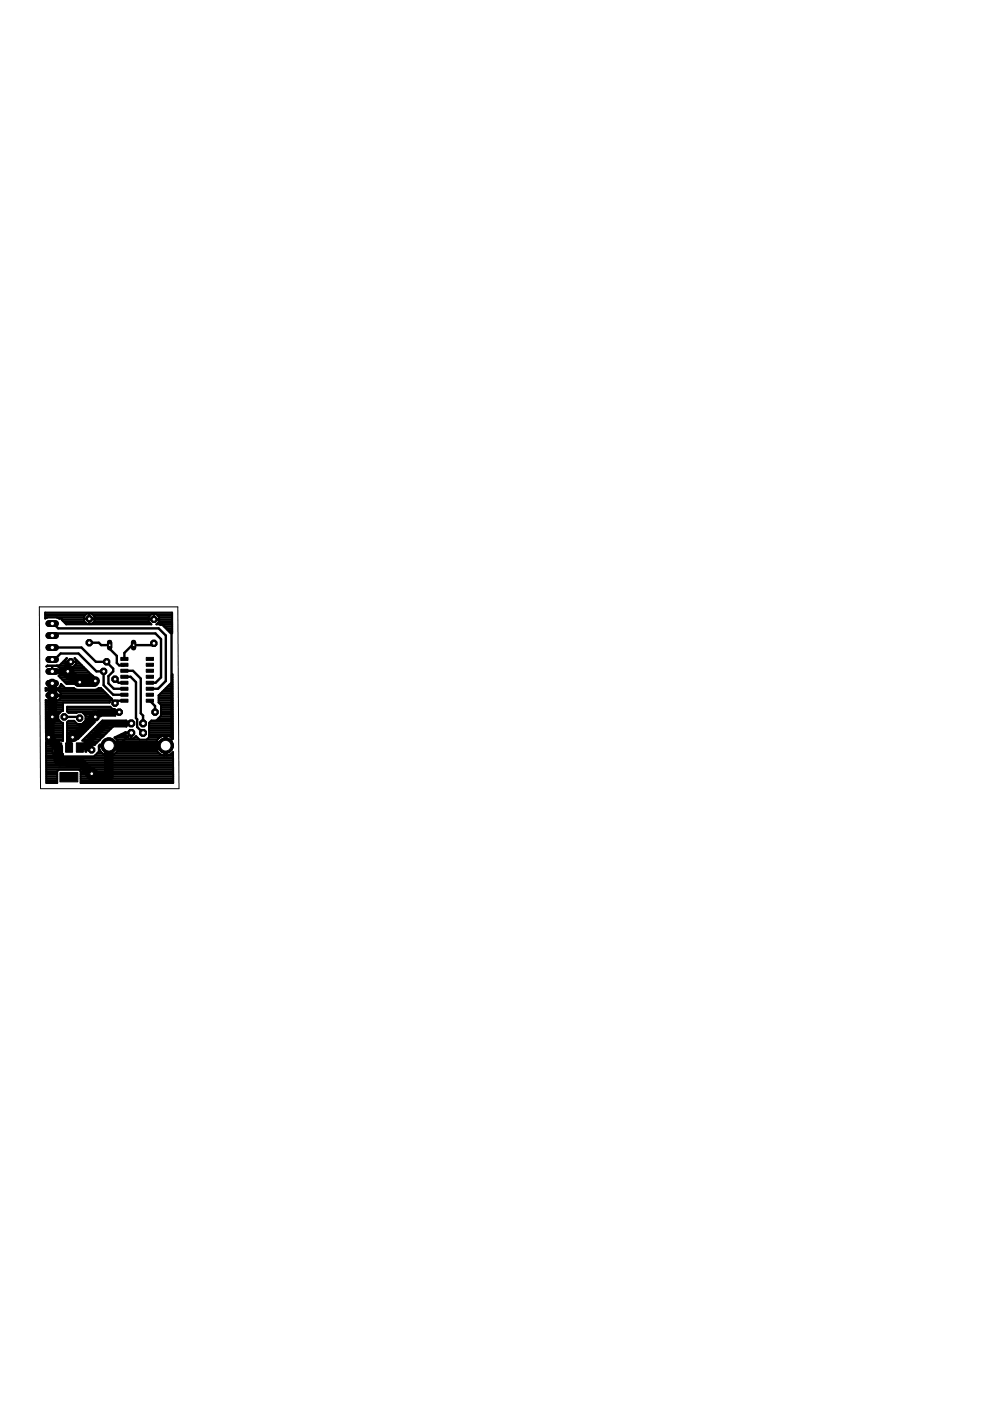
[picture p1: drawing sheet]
<svg xmlns="http://www.w3.org/2000/svg" width="210mm" height="297mm" viewBox="0 0 210 297" stroke-linecap="round" stroke-linejoin="round" font-family="sans-serif">
<g fill="#000" stroke="#000" stroke-width=".21">
<path d="M25.6 139.4h1.5v.6h-1.5zM31 139.4h1.5v.6h-1.5zM11.6 157.5h1.5v2h-1.5zM13.9 157.5h1.5v2h-1.5zM16.2 157.5h1.5v2h-1.5zM25.6 147h1.5v.6h-1.5zM25.6 148.3h1.5v.6h-1.5zM25.6 145.7h1.5v.6h-1.5zM25.6 144.4h1.5v.7h-1.5zM25.6 141.9h1.5v.6h-1.5zM25.6 143.2h1.5v.6h-1.5zM25.6 140.6h1.5v.7h-1.5z"/>
<path d="M31 144.4h1.5v.7h-1.5zM31 145.7h1.5v.6h-1.5zM31 143.2h1.5v.6h-1.5zM31 141.9h1.5v.6h-1.5zM31 140.6h1.5v.7h-1.5zM31 147h1.5v.6h-1.5zM31 148.3h1.5v.6h-1.5zM12.7 163.8h3.8v2h-3.8z"/>
<circle cx="32.6" cy="136.4" r=".71"/>
</g>
<g fill="none" stroke="#000" stroke-width=".51">
<path d="M11.1 134.7h.2l.4-.4h21.3l1.1 1.2v8.1l-1.1 1.2h-1.2M11.1 137.3h6.2l3 3h2.3l1.4 1.5v.5l-1 1.1v1.5l1.1 1.1h2.3M11.1 132.2h.2l1 1h21.3l1.6 1.5v9.7l-1.7 1.6h-1.7M11.1 139.8h.5l1.2-1.2h3.8l3.8 3.7h1.6v3l2 2h2.4M18.9 131.2h13.6l.1 .1h.8l3 3v22.5l-1.3 1.3h-12l.5 .5v4.5l-1.4 1.3h-2.4l-.4-.4M18.9 136.3h2.1l.5 .5h1.7v.7l1.6 1.6v1.5l.5 .5h.9l.2-.2M32.6 136.4l-.4 .4h-4.2l-1.6 1.6v1.3M11.1 142.3h3.3M11.1 147.4l.1 .2h11.7l1.5 1.5 .5-.5h1.5M12.4 158.5v.4M13.6 152h3l.3 .3M15 140.3l-1.1 1.2v1.4"/>
<path d="M22.2 153.4h-.3l-5 5.1M24.4 144l.7 .8h1.3M26.4 143.5h1.3l1.1 1.1v7.7l.3 .2v1.6l1.2 1.3M26.4 142.2h1.8l1.6 1.7v7.3l.5 .5v1.7M27.8 155.4l-2.7 2.7M31.8 148.6l1.1 1.1v1.3M14.4 161.6h.5"/>
</g>
<path d="M11.1 144.9v7.4l-.5 .5v3.9l1.8 1.8v2.7l.3 .3h1.5l.2 .1M14.4 142.3l2.2 2.3h3.3l.3-.2M15.4 156.3h.2M19.9 152h.3M23.1 158.1v6.5l-.6 .6h-1.9l-3.6-3.6h-2.1M35.1 158.1h-11.4l-.3 .3" fill="none" stroke="#000" stroke-width="2"/>
<g fill="none" stroke="#000" stroke-width=".42">
<path d="M9.6 130.2h8.7M9.6 131h.4M9.6 130.6h8.3M12.1 131h5.7M13.1 131.3h4.7M13.4 131.7h4.5M13.7 132.1h4.5M13.7 139.9h.2M15.9 139.6l3.8 3.7-.6 .6v.9l.2 .2h-1.3v-.8l-.6-.7h-1l-.6 .7v.8h-1.7l-1.7-1.7 .4-.3M15.9 139.6l.2 .3v.9l-.6 .6M16.1 139.9h.2M17.8 131.2h2.2"/>
<path d="M18.9 130.1v2.2M18.9 131.2h.1M18.9 132.1h.1M18.9 131.7h.1M18.9 131.3v.1M18.9 131h.1M18.9 130.6h.1M18.9 130.2h.1M19.5 130.2h12.7M19.6 132.1h12.2M19.9 130.6h11.9M20 131.7h11.5"/>
<path d="M20 131.3h11.5M20 131h11.5M31.5 131.3h2.2M32.6 130.2v1.1M32.6 131h.1M32.6 130.6h.1M32.6 130.2h.1M33.1 130.2h3.4M33.4 132.1h3.1M33.5 130.6h3M33.7 131.7h2.8M33.7 131.3h2.8"/>
<path d="M33.7 131h2.8M34.4 132.5l1.8 1.7h.3v-4.3h-26.9v1.2l.5-.2h1.9l.6 .3h.5v.2l.9 1h18.1l-.6-.6v-.9l.7-.7h.9l.6 .7v.9l-.6 .6 3.4 .1M34.8 132.8h1.7M35.1 133.2h1.4M35.5 133.6h1M35.9 133.9h.6M9.7 146.3h.4M9.7 145.9h.1M9.7 149.3h3.7M9.7 148.5h.3M9.7 152.7h.5M9.7 152.3h.2"/>
<path d="M9.7 151.9h.2M9.7 151.5h.2M9.7 151.2h.6M9.7 150.8h3.3M9.7 150.4h3.7M9.7 150.1h3.7M9.7 149.7h3.7M9.7 155.3h.1M9.7 154.9h3.7M9.7 154.5h3.7M9.7 154.2h3.7M9.7 153.8h3.7"/>
<path d="M9.7 153.4h3.7M9.7 153h.8M9.8 158.3h1.4M9.8 157.9h1.4M9.8 159h1.4M9.8 158.6l2.7 .1v1.3l.9-.1v.5M9.8 157.5h1.4M9.8 159.8h1.4M9.8 159.4h1.4M9.9 151.5v1l.7 .6h.9l.7-.6v-1M9.9 151.5l.7-.6h.9l.7 .6M9.9 152h2.3"/>
<path d="M10.1 141.1l-.3 .2 1.2-.1v1.1h1.9a1.16 1.16 0 0 0-1-1.1h-.8v1.2h1.8l-.1 .6M10.1 141.1h.1M10.1 146.3h.9v2.3h-.9l-.4-.2v6.9l1.1-.1 .6 .7v.9M10.1 141.1h2.5l1.6-1.5-.3 .3v.9l.4 .4h-.4l-.6 .7v.9l.6 .7h.9l.7-.7v-.9l-.5-.5h2.8M10.3 156.8h.1M10.3 155.2v2.2M10.3 157.2h.1M10.3 156.4h.1M10.3 156v.1M10.3 155.7h.1M10.3 155.3h.1M10.9 155.3h2.5"/>
<path d="M11 157.2h.3M11 148.5h.1M11 148.2h.1M11 147.8h.1M11 147.4h11.9M11 147h.1M11 146.7h.1M11 146.3h.1M11 145.9h.1M11 145.6h.1M11 145.2h.1M11 147.4h1.9"/>
<path d="M11 141.4h.1M11 142.2h.1M11 141.8h.1M11.1 150.9v2.2M11.1 152h.1M11.1 153v.1M11.1 152.7h.1M11.1 152.3h.1M11.1 151.9h.1M11.1 151.5v.1M11.1 151.2h.1M11.1 146.3h.8a1.17 1.17 0 0 1 1 1.1 1.17 1.17 0 0 1-1 1.2h-.8z"/>
<path d="M11.2 158.7v1.1M11.2 155.7h2.2M11.4 156.8l-.6 .6-1-.1v8.7h2.3v-2.5M11.4 156.8h2M11.4 156.4h2M11.4 156h2M11.4 156.3h-1.1M11.6 153h1.3M11.8 151.2h.9M12 152.7h.5M12.1 146.3h9.7M12.1 148.5h11.2"/>
<path d="M12.2 152.3h.2M12.2 151.9h.2M12.2 151.5h.2M12.2 158.3h.3M12.2 157.9h.3M12.2 159.8h.3M12.2 159.4h.3M12.2 159h.3M12.2 157.5h.3M12.2 157.2h.3M12.3 145.9h3.4M12.4 143.3h1.3"/>
<path d="M12.5 141.4h1.2M12.6 141.1h1.6M12.7 148.2h11M12.7 146.7h9.5M12.7 145.6h.8M12.8 143.7h3.5M12.8 142.9h.6M12.8 141.8h.5M12.9 147h9.7M12.9 147.8h10.4M12.9 145.2h.2M12.9 145.2v-.2l1 .9"/>
<path d="M12.9 145.2a1.18 1.18 0 0 1-1 .8h-.8l-.1-1.1v1.1h-.9l-.4-.2v.7l.4-.2M12.9 142.6h.4M12.9 142.2h.4M13 140.7h.9M13.1 144.1h2.8M13.3 142.3h2.2M13.4 148.9v1.8h-.3l-.7 .8v1l.7 .7h.3v3.9l-.9-.1v1.3h-1.3v-1.1l.2-.1 .8-.1v3h-.6l-.4-.2M13.4 140.3h3.2M13.5 144.4h2.3M13.9 144.8h1.9M14.2 156.8h.1M14.2 156.4h.1"/>
<path d="M14.2 156h.1M14.2 155.7h.3M14.2 155.3h.6M14.2 154.9h4.1M14.2 154.5h4.5M14.2 154.2h4.8M14.2 153.8h5.2M14.2 153.4h2.1M14.2 150.8h10M14.2 150.4h10.1M14.2 150.1h9.4M14.3 156.3h2.2"/>
<path d="M14.3 153h1.6M14.4 143.3h.1M14.4 142.9v.1M14.4 142.6h.1M14.4 142.4v1.1M14.5 158.3h.3M14.5 157.9h.3M14.5 157.5h.3M14.5 157.2h.1M15 143.3h4.6M15 140.3h.1M15.4 156.3h.1"/>
<path d="M15.4 142.9h3.9M15.4 155.2v1.1M15.4 156v.1M15.4 155.7h.1M15.4 155.3h.1M15.4 141.8h2.7M15.5 142.6h3.4M15.5 142.2h3M15.6 145.9l.7 .3h4l.6-.3h.5M15.8 144.6h2.2M15.8 141.1h1.6M15.9 155.3h2"/>
<path d="M16.1 140.7h.9M16.3 155.7h1.2M16.5 156.4h.3M16.5 156h.7M16.9 143.5v1.1M16.9 144.6v.1M16.9 144.4h.1M16.9 144.1h.1M16.9 143.7h.1M17.5 153.4h2.3M17.5 143.7h1.8M17.6 151.2h1.9"/>
<path d="M17.7 156.8h3.5M17.9 153h1.8M17.9 144.1h1.2M17.9 151.5h1.2M18 157.2h2.9M18 144.8h1.1M18 144.4h1.1M18.1 156.4h3.5M18.1 158.3h.4M18.1 157.9h.8M18.1 159h.2M18.1 157.5h2.4"/>
<path d="M18.1 152.7h1.2M18.1 152.3h1M18.1 151.9h1M18.3 159h1M18.4 156h3.6M18.8 155.7h3.6M19.1 151.5v1l.6 .6h.4l-3.6 3.6v-.8l-.7-.7h-.9l-.6 .7v.9M19.1 151.5l.6-.6h1l.6 .6M19.1 152h1.1M19.1 144.4h.6M19.2 155.3h3.5M19.4 157.9v1"/>
<path d="M19.4 158.6l.1 .1M19.4 158.9h.1M19.4 158.3h.1M19.4 157.9h.1M19.6 154.9h3.5M19.9 157.9h.2M19.9 154.5h3.6M20.2 152h.1M20.2 150.9v1.1M20.2 151.9h.1M20.2 151.5v.1M20.2 151.2h.1"/>
<path d="M20.3 154.2h3.6M20.5 159.8h1.3M20.7 153.8h5.9M20.9 159.4h.5M21 159.4l-1.1 1h-10.1M21 159h.2M21 158.6h.1M21 151.2h3.2M21.1 153.4h6h-.5l.2-.6h-5.1l-4.3 4.2 .4 .1 .3 .2v1h-1v.4l1.2-.1M21.2 159l-.2-.7h14.3v1.9l.7-.2 .7-.5M21.2 159a2.07 2.07 0 0 0 1.7 1.2v-2.3h-1.8l-.1 .2v1.3M21.3 151.5v.4l.2-.2h2.9l-.2-.3v-.9l.1-.2h-.4l-.5-.5h-9.2v1.1l.3 .3 2.9-.2 .7 .7v1.1l-.7 .7h-1l-.7-.7h-1.2l-.3 .3v3.9h.3v1.3h.3v-1l-.5-.5"/>
<path d="M21.3 151.5h3M21.4 145.9l2.3 2.3-.4 .4v.3h-13.6M21.4 153h5.2M22.9 159.8h.4M22.9 159.4h.4M22.9 159h.4M22.9 158.6h.4M24.2 151h1.1M24.3 159.8h9.5M24.3 156.4h2.9M24.7 159.4h8.7M24.7 156.8h4.8"/>
<path d="M25 157.1l.2 .8M25 159h8.2M25 157.2h8.2M25 156h1.8M25.1 158.6h7.9M25.1 157.5h7.9M25.2 158.3l-.2 .7M25.7 155.7h.9M26.5 155.3h.1M26.6 153.4l.2 .6M26.8 154v.1M26.8 154h-2.8l-4 4-.1-.1h-.9l-.7 .6v.9h-.2v-.7"/>
<path d="M27.8 156.4h.1M27.8 156h.1M27.8 155.7h.1M28.5 156.4h.7M31.1 156.8h2.3M31.5 156.4h2.3M31.6 156h3M31.6 154.5h5.1M31.6 154.2h5M31.6 155.7h5.1M31.6 155.3h5.1M31.6 154.9h5.1"/>
<path d="M31.6 153.8h5M31.6 153.4h5M31.8 153h4.8M33 158.3l.2 .7M33.2 157.1a2.07 2.07 0 0 1 1.7-1.1v4.2a2.07 2.07 0 0 1-1.7-1.2M33.2 157.1l-.2 .8M33.2 152.7h3.4M33.6 152.3h3M33.6 147.4l2.8-2.8v-1.5l.2-.1 .1 13.7-.7-.5-.7-.2v1.9h-12v2.3a2.07 2.07 0 0 0 1.7-1.2M33.6 147.4v1.5M33.6 148.9l.5 .6v2.2l-1 1.1h-1l-.5 .4v3.1l-.5 .5h-1.5l-.8-.7-.5 .5h-.4v-1.2h-1.3v.5l.7 .7h.5v-1.3h-1.2v-.1l-2.3 1.2 .7 .7M33.6 148.9h3"/>
<path d="M33.6 148.5h3M33.6 148.2h3M33.6 147.8h3M33.6 147.4h3M34 151.9h2.6M34 149.3h2.6M34 147h2.6M34.1 151.5h2.5M34.1 151.2h2.5M34.1 150.8h2.5M34.1 150.4h2.5M34.1 150.1h2.5"/>
<path d="M34.1 149.7h2.5M34.4 146.7h2.2M34.8 146.3h1.8M34.9 159.8h.4M34.9 159.4h.4M34.9 159h.4M34.9 158.6h.4M34.9 157.5h.4M34.9 157.2h.4M34.9 156.8h.4M34.9 156.4h.4M34.9 156h.4"/>
<path d="M35.1 145.9h1.5M35.5 145.6h1.1M35.6 156h1.1M35.9 145.2h.7M36.3 144.8h.3M36.4 159.8h.3M36.4 156.4h.3M36.4 144.4h.2M36.4 144.1h.2M36.4 143.7h.2M36.4 143.3h.2M36.7 159.5v6.5h-19.6v-2.5l-.3-.3h-4.3l-.4 .3"/>
<path d="M36.7 159.5h.1M9.8 162.4h26.9M9.8 162h26.9M9.8 161.6h26.9M9.8 161.3h26.9M9.8 160.9h26.9M9.8 160.5h26.9M9.8 160.1h3.6M9.8 165.4h2.3M9.8 165h2.3M9.8 164.6h2.3M9.8 164.3h2.3"/>
<path d="M9.8 163.9h2.3M9.8 163.5h2.3M9.8 163.1h9M9.8 162.8h26.9M9.8 165.8h2.3M17.1 163.5h1.3M17.1 165.8h19.6M17.1 165.4h19.6M17.1 165h1.7M17.1 164.6h1.3M17.1 164.3h1.2M17.1 163.9h1.2"/>
<path d="M18.3 164h2.3M19.4 162.9v2.3M19.4 164l.1 .1M19.4 165h.1M19.4 164.6l.1 .1M19.4 164.3h.1M19.4 163.9h.1M19.4 163.5h.1M19.4 163.1l.1 .1M20 165h16.7M20.1 163.1h16.6M20.2 160.1h2.4"/>
<path d="M20.4 164.6h16.3M20.5 163.5h16.2M20.6 164.3h16.1M20.6 163.9h16.1M22.9 160.1h.4M23.5 160.1h11.1M34.9 160.1h.4M35.6 160.1h1.1"/>
<circle cx="18.9" cy="131.2" r="1.21"/>
<circle cx="19.4" cy="164.1" r="1.21"/>
</g>
<path d="M13.9 142.9l.7 .7h4.8l.8 .8M15 140.3l-.6 .6v1.4h-3.3M15.4 156.3l-.8 .7v1.5M16.9 143.6v1M16.9 158.5h2l.5 .5M22.2 153.4h5.6M22.7 153.4l-4.9 4.9h-.7M25.3 151h-4.1l-1 1" fill="none" stroke="#000" stroke-width="1.3"/>
<path d="M19.9 152l-4.3 4.3" fill="none" stroke="#000" stroke-width="1.8"/>
<circle cx="32.6" cy="136.4" r=".4" fill="#fff" stroke="#000" stroke-width=".21"/>
<circle cx="32.6" cy="131.3" r=".71" fill="#000" stroke="#000" stroke-width=".21"/>
<circle cx="32.6" cy="131.3" r=".4" fill="#fff" stroke="#000" stroke-width=".21"/>
<circle cx="24.4" cy="144" r=".71" fill="#000" stroke="#000" stroke-width=".21"/>
<circle cx="24.4" cy="144" r=".4" fill="#fff" stroke="#000" stroke-width=".21"/>
<circle cx="24.4" cy="149.1" r=".71" fill="#000" stroke="#000" stroke-width=".21"/>
<circle cx="24.4" cy="149.1" r=".4" fill="#fff" stroke="#000" stroke-width=".21"/>
<path d="M23.2 136.2v1.1" fill="none" stroke="#000" stroke-width="1.1"/>
<circle cx="23.3" cy="136.8" r=".3" fill="#fff" stroke="#000" stroke-width=".21"/>
<path d="M28.3 136.2v1.1" fill="none" stroke="#000" stroke-width="1.1"/>
<circle cx="28.3" cy="136.8" r=".3" fill="#fff" stroke="#000" stroke-width=".21"/>
<circle cx="27.8" cy="153.4" r=".78" fill="#000" stroke="#000" stroke-width=".21"/>
<circle cx="27.9" cy="153.4" r=".47" fill="#fff" stroke="#000" stroke-width=".21"/>
<circle cx="30.3" cy="153.4" r=".78" fill="#000" stroke="#000" stroke-width=".21"/>
<circle cx="30.4" cy="153.4" r=".47" fill="#fff" stroke="#000" stroke-width=".21"/>
<circle cx="30.3" cy="155.4" r=".78" fill="#000" stroke="#000" stroke-width=".21"/>
<circle cx="30.4" cy="155.4" r=".47" fill="#fff" stroke="#000" stroke-width=".21"/>
<circle cx="27.8" cy="155.4" r=".78" fill="#000" stroke="#000" stroke-width=".21"/>
<circle cx="27.9" cy="155.4" r=".47" fill="#fff" stroke="#000" stroke-width=".21"/>
<circle cx="35.1" cy="158.1" r="1.65" fill="#000" stroke="#000" stroke-width=".21"/>
<circle cx="35.1" cy="158.1" r="1.14" fill="#fff" stroke="#000" stroke-width=".21"/>
<circle cx="23.1" cy="158.1" r="1.65" fill="#000" stroke="#000" stroke-width=".21"/>
<circle cx="23.1" cy="158.1" r="1.14" fill="#fff" stroke="#000" stroke-width=".21"/>
<circle cx="22" cy="142.3" r=".71" fill="#000" stroke="#000" stroke-width=".21"/>
<circle cx="22" cy="142.3" r=".4" fill="#fff" stroke="#000" stroke-width=".21"/>
<circle cx="14.4" cy="142.3" r=".71" fill="#000" stroke="#000" stroke-width=".21"/>
<circle cx="14.4" cy="142.3" r=".4" fill="#fff" stroke="#000" stroke-width=".21"/>
<circle cx="22.6" cy="140.3" r=".71" fill="#000" stroke="#000" stroke-width=".21"/>
<circle cx="22.6" cy="140.3" r=".4" fill="#fff" stroke="#000" stroke-width=".21"/>
<circle cx="15" cy="140.3" r=".71" fill="#000" stroke="#000" stroke-width=".21"/>
<circle cx="15" cy="140.3" r=".4" fill="#fff" stroke="#000" stroke-width=".21"/>
<circle cx="19.4" cy="159" r=".71" fill="#000" stroke="#000" stroke-width=".21"/>
<circle cx="19.5" cy="159" r=".4" fill="#fff" stroke="#000" stroke-width=".21"/>
<circle cx="19.4" cy="164" r=".71" fill="#000" stroke="#000" stroke-width=".21"/>
<circle cx="19.5" cy="164" r=".4" fill="#fff" stroke="#000" stroke-width=".21"/>
<path d="M10.4 132.2h1.4" fill="none" stroke="#000" stroke-width="1.4"/>
<circle cx="11.1" cy="132.2" r=".47" fill="#fff" stroke="#000" stroke-width=".21"/>
<path d="M10.4 134.7h1.4" fill="none" stroke="#000" stroke-width="1.4"/>
<circle cx="11.1" cy="134.7" r=".47" fill="#fff" stroke="#000" stroke-width=".21"/>
<path d="M10.4 137.3h1.4" fill="none" stroke="#000" stroke-width="1.4"/>
<circle cx="11.1" cy="137.3" r=".47" fill="#fff" stroke="#000" stroke-width=".21"/>
<path d="M10.4 139.8h1.4" fill="none" stroke="#000" stroke-width="1.4"/>
<circle cx="11.1" cy="139.8" r=".47" fill="#fff" stroke="#000" stroke-width=".21"/>
<path d="M10.4 142.3h1.4" fill="none" stroke="#000" stroke-width="1.4"/>
<circle cx="11.1" cy="142.3" r=".47" fill="#fff" stroke="#000" stroke-width=".21"/>
<path d="M10.4 147.4h1.4" fill="none" stroke="#000" stroke-width="1.4"/>
<circle cx="11.1" cy="147.4" r=".47" fill="#fff" stroke="#000" stroke-width=".21"/>
<path d="M10.4 144.9h1.4" fill="none" stroke="#000" stroke-width="1.4"/>
<circle cx="11.1" cy="144.9" r=".47" fill="#fff" stroke="#000" stroke-width=".21"/>
<circle cx="32.9" cy="151" r=".71" fill="#000" stroke="#000" stroke-width=".21"/>
<circle cx="32.9" cy="151" r=".4" fill="#fff" stroke="#000" stroke-width=".21"/>
<circle cx="25.3" cy="151" r=".71" fill="#000" stroke="#000" stroke-width=".21"/>
<circle cx="25.3" cy="151" r=".4" fill="#fff" stroke="#000" stroke-width=".21"/>
<circle cx="13.6" cy="152" r=".71" fill="#000" stroke="#000" stroke-width=".21"/>
<circle cx="13.6" cy="152" r=".4" fill="#fff" stroke="#000" stroke-width=".21"/>
<circle cx="11.1" cy="152" r=".71" fill="#000" stroke="#000" stroke-width=".21"/>
<circle cx="11.1" cy="152" r=".4" fill="#fff" stroke="#000" stroke-width=".21"/>
<circle cx="16.9" cy="152.3" r=".71" fill="#000" stroke="#000" stroke-width=".21"/>
<circle cx="16.9" cy="152.3" r=".4" fill="#fff" stroke="#000" stroke-width=".21"/>
<circle cx="16.9" cy="144.6" r=".71" fill="#000" stroke="#000" stroke-width=".21"/>
<circle cx="16.9" cy="144.6" r=".4" fill="#fff" stroke="#000" stroke-width=".21"/>
<circle cx="18.9" cy="136.3" r=".71" fill="#000" stroke="#000" stroke-width=".21"/>
<circle cx="18.9" cy="136.3" r=".4" fill="#fff" stroke="#000" stroke-width=".21"/>
<circle cx="18.9" cy="131.2" r=".71" fill="#000" stroke="#000" stroke-width=".21"/>
<circle cx="18.9" cy="131.2" r=".4" fill="#fff" stroke="#000" stroke-width=".21"/>
<circle cx="20.2" cy="144.4" r=".71" fill="#000" stroke="#000" stroke-width=".21"/>
<circle cx="20.2" cy="144.4" r=".4" fill="#fff" stroke="#000" stroke-width=".21"/>
<circle cx="20.2" cy="152" r=".71" fill="#000" stroke="#000" stroke-width=".21"/>
<circle cx="20.2" cy="152" r=".4" fill="#fff" stroke="#000" stroke-width=".21"/>
<circle cx="15.4" cy="156.3" r=".71" fill="#000" stroke="#000" stroke-width=".21"/>
<circle cx="15.4" cy="156.3" r=".4" fill="#fff" stroke="#000" stroke-width=".21"/>
<circle cx="10.3" cy="156.3" r=".71" fill="#000" stroke="#000" stroke-width=".21"/>
<circle cx="10.3" cy="156.3" r=".4" fill="#fff" stroke="#000" stroke-width=".21"/>
<circle cx="32.6" cy="136.4" r=".71" fill="#000" stroke="#000" stroke-width=".21"/>
<circle cx="32.6" cy="136.4" r=".4" fill="#fff" stroke="#000" stroke-width=".21"/>
<circle cx="32.6" cy="131.3" r=".71" fill="#000" stroke="#000" stroke-width=".21"/>
<circle cx="32.6" cy="131.3" r=".4" fill="#fff" stroke="#000" stroke-width=".21"/>
<circle cx="24.4" cy="144" r=".71" fill="#000" stroke="#000" stroke-width=".21"/>
<circle cx="24.4" cy="144" r=".4" fill="#fff" stroke="#000" stroke-width=".21"/>
<circle cx="24.4" cy="149.1" r=".71" fill="#000" stroke="#000" stroke-width=".21"/>
<circle cx="24.4" cy="149.1" r=".4" fill="#fff" stroke="#000" stroke-width=".21"/>
<path d="M23.2 136.2v1.1" fill="none" stroke="#000" stroke-width="1.1"/>
<circle cx="23.3" cy="136.8" r=".3" fill="#fff" stroke="#000" stroke-width=".21"/>
<path d="M28.3 136.2v1.1" fill="none" stroke="#000" stroke-width="1.1"/>
<circle cx="28.3" cy="136.8" r=".3" fill="#fff" stroke="#000" stroke-width=".21"/>
<circle cx="27.8" cy="153.4" r=".78" fill="#000" stroke="#000" stroke-width=".21"/>
<circle cx="27.9" cy="153.4" r=".47" fill="#fff" stroke="#000" stroke-width=".21"/>
<circle cx="30.3" cy="153.4" r=".78" fill="#000" stroke="#000" stroke-width=".21"/>
<circle cx="30.4" cy="153.4" r=".47" fill="#fff" stroke="#000" stroke-width=".21"/>
<circle cx="30.3" cy="155.4" r=".78" fill="#000" stroke="#000" stroke-width=".21"/>
<circle cx="30.4" cy="155.4" r=".47" fill="#fff" stroke="#000" stroke-width=".21"/>
<circle cx="27.8" cy="155.4" r=".78" fill="#000" stroke="#000" stroke-width=".21"/>
<circle cx="27.9" cy="155.4" r=".47" fill="#fff" stroke="#000" stroke-width=".21"/>
<circle cx="35.1" cy="158.1" r="1.65" fill="#000" stroke="#000" stroke-width=".21"/>
<circle cx="35.1" cy="158.1" r="1.14" fill="#fff" stroke="#000" stroke-width=".21"/>
<circle cx="23.1" cy="158.1" r="1.65" fill="#000" stroke="#000" stroke-width=".21"/>
<circle cx="23.1" cy="158.1" r="1.14" fill="#fff" stroke="#000" stroke-width=".21"/>
<circle cx="22" cy="142.3" r=".71" fill="#000" stroke="#000" stroke-width=".21"/>
<circle cx="22" cy="142.3" r=".4" fill="#fff" stroke="#000" stroke-width=".21"/>
<circle cx="14.4" cy="142.3" r=".71" fill="#000" stroke="#000" stroke-width=".21"/>
<circle cx="14.4" cy="142.3" r=".4" fill="#fff" stroke="#000" stroke-width=".21"/>
<circle cx="22.6" cy="140.3" r=".71" fill="#000" stroke="#000" stroke-width=".21"/>
<circle cx="22.6" cy="140.3" r=".4" fill="#fff" stroke="#000" stroke-width=".21"/>
<circle cx="15" cy="140.3" r=".71" fill="#000" stroke="#000" stroke-width=".21"/>
<circle cx="15" cy="140.3" r=".4" fill="#fff" stroke="#000" stroke-width=".21"/>
<circle cx="19.4" cy="159" r=".71" fill="#000" stroke="#000" stroke-width=".21"/>
<circle cx="19.5" cy="159" r=".4" fill="#fff" stroke="#000" stroke-width=".21"/>
<circle cx="19.4" cy="164" r=".71" fill="#000" stroke="#000" stroke-width=".21"/>
<circle cx="19.5" cy="164" r=".4" fill="#fff" stroke="#000" stroke-width=".21"/>
<path d="M10.4 132.2h1.4" fill="none" stroke="#000" stroke-width="1.4"/>
<circle cx="11.1" cy="132.2" r=".47" fill="#fff" stroke="#000" stroke-width=".21"/>
<path d="M10.4 134.7h1.4" fill="none" stroke="#000" stroke-width="1.4"/>
<circle cx="11.1" cy="134.7" r=".47" fill="#fff" stroke="#000" stroke-width=".21"/>
<path d="M10.4 137.3h1.4" fill="none" stroke="#000" stroke-width="1.4"/>
<circle cx="11.1" cy="137.3" r=".47" fill="#fff" stroke="#000" stroke-width=".21"/>
<path d="M10.4 139.8h1.4" fill="none" stroke="#000" stroke-width="1.4"/>
<circle cx="11.1" cy="139.8" r=".47" fill="#fff" stroke="#000" stroke-width=".21"/>
<path d="M10.4 142.3h1.4" fill="none" stroke="#000" stroke-width="1.4"/>
<circle cx="11.1" cy="142.3" r=".47" fill="#fff" stroke="#000" stroke-width=".21"/>
<path d="M10.4 147.4h1.4" fill="none" stroke="#000" stroke-width="1.4"/>
<circle cx="11.1" cy="147.4" r=".47" fill="#fff" stroke="#000" stroke-width=".21"/>
<path d="M10.4 144.9h1.4" fill="none" stroke="#000" stroke-width="1.4"/>
<circle cx="11.1" cy="144.9" r=".47" fill="#fff" stroke="#000" stroke-width=".21"/>
<circle cx="32.9" cy="151" r=".71" fill="#000" stroke="#000" stroke-width=".21"/>
<circle cx="32.9" cy="151" r=".4" fill="#fff" stroke="#000" stroke-width=".21"/>
<circle cx="25.3" cy="151" r=".71" fill="#000" stroke="#000" stroke-width=".21"/>
<circle cx="25.3" cy="151" r=".4" fill="#fff" stroke="#000" stroke-width=".21"/>
<circle cx="13.6" cy="152" r=".71" fill="#000" stroke="#000" stroke-width=".21"/>
<circle cx="13.6" cy="152" r=".4" fill="#fff" stroke="#000" stroke-width=".21"/>
<circle cx="11.1" cy="152" r=".71" fill="#000" stroke="#000" stroke-width=".21"/>
<circle cx="11.1" cy="152" r=".4" fill="#fff" stroke="#000" stroke-width=".21"/>
<circle cx="16.9" cy="152.3" r=".71" fill="#000" stroke="#000" stroke-width=".21"/>
<circle cx="16.9" cy="152.3" r=".4" fill="#fff" stroke="#000" stroke-width=".21"/>
<circle cx="16.9" cy="144.6" r=".71" fill="#000" stroke="#000" stroke-width=".21"/>
<circle cx="16.9" cy="144.6" r=".4" fill="#fff" stroke="#000" stroke-width=".21"/>
<circle cx="18.9" cy="136.3" r=".71" fill="#000" stroke="#000" stroke-width=".21"/>
<circle cx="18.9" cy="136.3" r=".4" fill="#fff" stroke="#000" stroke-width=".21"/>
<circle cx="18.9" cy="131.2" r=".71" fill="#000" stroke="#000" stroke-width=".21"/>
<circle cx="18.9" cy="131.2" r=".4" fill="#fff" stroke="#000" stroke-width=".21"/>
<circle cx="20.2" cy="144.4" r=".71" fill="#000" stroke="#000" stroke-width=".21"/>
<circle cx="20.2" cy="144.4" r=".4" fill="#fff" stroke="#000" stroke-width=".21"/>
<circle cx="20.2" cy="152" r=".71" fill="#000" stroke="#000" stroke-width=".21"/>
<circle cx="20.2" cy="152" r=".4" fill="#fff" stroke="#000" stroke-width=".21"/>
<circle cx="15.4" cy="156.3" r=".71" fill="#000" stroke="#000" stroke-width=".21"/>
<circle cx="15.4" cy="156.3" r=".4" fill="#fff" stroke="#000" stroke-width=".21"/>
<circle cx="10.3" cy="156.3" r=".71" fill="#000" stroke="#000" stroke-width=".21"/>
<circle cx="10.3" cy="156.3" r=".4" fill="#fff" stroke="#000" stroke-width=".21"/>
<path d="M8.3 128.7h29.4l.3 38.5h-29.4z" fill="none" stroke="#000" stroke-width=".21"/>
</svg>
